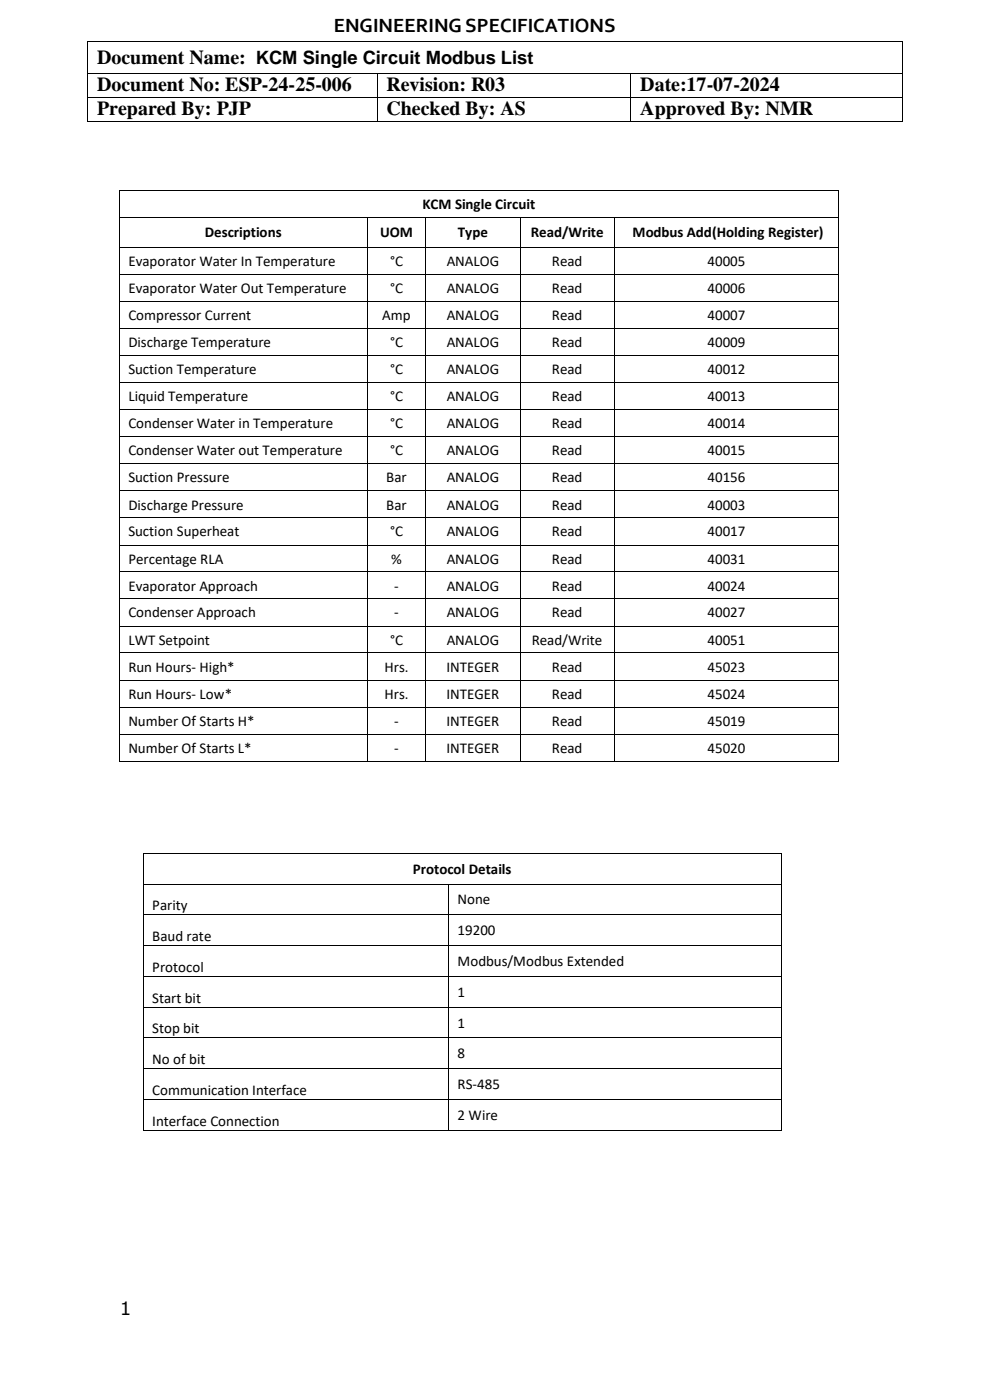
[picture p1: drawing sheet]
<svg xmlns="http://www.w3.org/2000/svg" width="210mm" height="297mm" viewBox="0 0 210 297" stroke-linecap="round" stroke-linejoin="round" font-family="sans-serif">
<defs><g id="words">
<g font-size="4.2">
<text x="70.8" y="6.8">ENGINEERINGSPECIFICATIONS</text>
<text x="20.6" y="13.6">Document Name: KCM Single Circuit Modbus List</text>
<text x="20.6" y="19.3">Document No: ESP-24-25-006</text>
<text x="82" y="19.3">Revision: R03</text>
<text x="135.8" y="19.3">Date:17-07-2024</text>
<text x="20.6" y="24.4">Prepared By: PJP</text>
<text x="82" y="24.4">Checked By: AS</text>
<text x="135.8" y="24.4">Approved By: NMR</text>
</g>
<text font-size="3.9" x="25.4" y="279">1</text>
<g font-size="3.2">
<text x="89.6" y="44.3">KCM Single Circuit</text>
<text x="43.4" y="50.4">Descriptions</text>
<text x="80.6" y="50.4">UOM</text>
<text x="97.1" y="50.4">Type</text>
<text x="112.6" y="50.4">Read/Write</text>
<text x="134.2" y="50.4">Modbus Add(Holding Register)</text>
<text x="27.2" y="56.5">Evaporator Water In Temperature</text>
<text x="82.7" y="56.5">°C</text>
<text x="94.8" y="56.5">ANALOG</text>
<text x="117.1" y="56.5">Read</text>
<text x="150.1" y="56.5">40005</text>
<text x="27.2" y="62.2">Evaporator Water Out Temperature</text>
<text x="82.7" y="62.2">°C</text>
<text x="94.8" y="62.2">ANALOG</text>
<text x="117.1" y="62.2">Read</text>
<text x="150.1" y="62.2">40006</text>
<text x="27.2" y="68">Compressor Current</text>
<text x="81.1" y="68">Amp</text>
<text x="94.8" y="68">ANALOG</text>
<text x="117.1" y="68">Read</text>
<text x="150.1" y="68">40007</text>
<text x="27.2" y="73.7">Discharge Temperature</text>
<text x="82.7" y="73.7">°C</text>
<text x="94.8" y="73.7">ANALOG</text>
<text x="117.1" y="73.7">Read</text>
<text x="150.1" y="73.7">40009</text>
<text x="27.2" y="79.4">Suction Temperature</text>
<text x="82.7" y="79.4">°C</text>
<text x="94.8" y="79.4">ANALOG</text>
<text x="117.1" y="79.4">Read</text>
<text x="150.1" y="79.4">40012</text>
<text x="27.2" y="85.1">Liquid Temperature</text>
<text x="82.7" y="85.1">°C</text>
<text x="94.8" y="85.1">ANALOG</text>
<text x="117.1" y="85.1">Read</text>
<text x="150.1" y="85.1">40013</text>
<text x="27.2" y="90.9">Condenser Water in Temperature</text>
<text x="82.7" y="90.9">°C</text>
<text x="94.8" y="90.9">ANALOG</text>
<text x="117.1" y="90.9">Read</text>
<text x="150.1" y="90.9">40014</text>
<text x="27.2" y="96.6">Condenser Water out Temperature</text>
<text x="82.7" y="96.6">°C</text>
<text x="94.8" y="96.6">ANALOG</text>
<text x="117.1" y="96.6">Read</text>
<text x="150.1" y="96.6">40015</text>
<text x="27.2" y="102.3">Suction Pressure</text>
<text x="81.9" y="102.3">Bar</text>
<text x="94.8" y="102.3">ANALOG</text>
<text x="117.1" y="102.3">Read</text>
<text x="150.1" y="102.3">40156</text>
<text x="27.2" y="108.1">Discharge Pressure</text>
<text x="27.2" y="113.8">Suction Superheat</text>
<text x="81.9" y="108.1">Bar</text>
<text x="82.7" y="113.8">°C</text>
<text x="94.8" y="108.1">ANALOG</text>
<text x="94.8" y="113.8">ANALOG</text>
<text x="117.1" y="108.1">Read</text>
<text x="117.1" y="113.8">Read</text>
<text x="150.1" y="108.1">40003</text>
<text x="150.1" y="113.8">40017</text>
<text x="27.2" y="119.6">Percentage RLA</text>
<text x="82.9" y="119.6">%</text>
<text x="94.8" y="119.6">ANALOG</text>
<text x="117.1" y="119.6">Read</text>
<text x="150.1" y="119.6">40031</text>
<text x="27.2" y="125.3">Evaporator Approach</text>
<text x="83.6" y="125.3">-</text>
<text x="94.8" y="125.3">ANALOG</text>
<text x="117.1" y="125.3">Read</text>
<text x="150.1" y="125.3">40024</text>
<text x="27.2" y="131">Condenser Approach</text>
<text x="83.6" y="131">-</text>
<text x="94.8" y="131">ANALOG</text>
<text x="117.1" y="131">Read</text>
<text x="150.1" y="131">40027</text>
<text x="27.2" y="136.8">LWT Setpoint</text>
<text x="82.7" y="136.8">°C</text>
<text x="94.8" y="136.8">ANALOG</text>
<text x="112.8" y="136.8">Read/Write</text>
<text x="150.1" y="136.8">40051</text>
<text x="27.2" y="142.5">Run Hours- High*</text>
<text x="81.6" y="142.5">Hrs.</text>
<text x="94.7" y="142.5">INTEGER</text>
<text x="117.1" y="142.5">Read</text>
<text x="150.1" y="142.5">45023</text>
<text x="27.2" y="148.2">Run Hours- Low*</text>
<text x="81.6" y="148.2">Hrs.</text>
<text x="94.7" y="148.2">INTEGER</text>
<text x="117.1" y="148.2">Read</text>
<text x="150.1" y="148.2">45024</text>
<text x="27.2" y="153.9">Number Of Starts H*</text>
<text x="83.6" y="153.9">-</text>
<text x="94.7" y="153.9">INTEGER</text>
<text x="117.1" y="153.9">Read</text>
<text x="150.1" y="153.9">45019</text>
<text x="27.2" y="159.7">Number Of Starts L*</text>
<text x="83.6" y="159.7">-</text>
<text x="94.7" y="159.7">INTEGER</text>
<text x="117.1" y="159.7">Read</text>
<text x="150.1" y="159.7">45020</text>
<text x="87.6" y="185.4">Protocol Details</text>
<text x="97.1" y="191.9">None</text>
<text x="32.3" y="193.1">Parity</text>
<text x="32.3" y="199.7">Baud rate</text>
<text x="97.1" y="198.4">19200</text>
<text x="32.3" y="206.2">Protocol</text>
<text x="97.1" y="205">Modbus/Modbus Extended</text>
<text x="32.3" y="212.7">Start bit</text>
<text x="97.1" y="211.5">1</text>
<text x="32.3" y="219.2">Stop bit</text>
<text x="97.1" y="218">1</text>
<text x="32.3" y="225.7">No of bit</text>
<text x="97.1" y="224.5">8</text>
<text x="32.3" y="232.3">Communication Interface</text>
<text x="97.1" y="231">RS-485</text>
<text x="32.3" y="238.8">Interface Connection</text>
<text x="97.1" y="237.6">2 Wire</text>
</g>
</g></defs>
<g fill="#000">
<path d="M18.5 8.7h.2v.1h-.2z" fill-rule="evenodd"/>
<path d="M18.5 8.7h.2v.1h-.2z" fill-rule="evenodd"/>
<path d="M18.5 15.6h.2v.1h-.2z" fill-rule="evenodd"/>
<path d="M79.9 15.6h.2v.1h-.2z" fill-rule="evenodd"/>
<path d="M133.8 15.6h.1v.1h-.1z" fill-rule="evenodd"/>
<path d="M191.3 8.7h.2v.1h-.2z" fill-rule="evenodd"/>
<path d="M191.3 8.7h.2v.1h-.2z" fill-rule="evenodd"/>
<path d="M191.3 15.6h.2v.1h-.2z" fill-rule="evenodd"/>
<path d="M18.5 20.6h.2v.2h-.2z" fill-rule="evenodd"/>
<path d="M18.5 25.7h.2v.1h-.2z" fill-rule="evenodd"/>
<path d="M18.5 25.7h.2v.1h-.2z" fill-rule="evenodd"/>
<path d="M79.9 20.6h.2v.2h-.2z" fill-rule="evenodd"/>
<path d="M79.9 25.7h.2v.1h-.2z" fill-rule="evenodd"/>
<path d="M133.8 20.6h.1v.2h-.1z" fill-rule="evenodd"/>
<path d="M133.8 25.7h.1v.1h-.1z" fill-rule="evenodd"/>
<path d="M191.3 20.6h.2v.2h-.2z" fill-rule="evenodd"/>
<path d="M191.3 25.7h.2v.1h-.2z" fill-rule="evenodd"/>
<path d="M191.3 25.7h.2v.1h-.2z" fill-rule="evenodd"/>
<path d="M25.2 40.3h.2v.1h-.2z" fill-rule="evenodd"/>
<path d="M25.2 40.3h.2v.1h-.2z" fill-rule="evenodd"/>
<path d="M25.2 46h.2v.2h-.2z" fill-rule="evenodd"/>
<path d="M25.2 52.5h.2v.1h-.2z" fill-rule="evenodd"/>
<path d="M25.2 58.2h.2v.1h-.2z" fill-rule="evenodd"/>
<path d="M77.8 46h.2v.2h-.2z" fill-rule="evenodd"/>
<path d="M77.8 52.5h.2v.1h-.2z" fill-rule="evenodd"/>
<path d="M77.8 58.2h.2v.1h-.2z" fill-rule="evenodd"/>
<path d="M90.3 46h.1v.2h-.1z" fill-rule="evenodd"/>
<path d="M90.3 52.5h.1v.1h-.1z" fill-rule="evenodd"/>
<path d="M90.3 58.2h.1v.1h-.1z" fill-rule="evenodd"/>
<path d="M110.3 46h.1v.2h-.1z" fill-rule="evenodd"/>
<path d="M110.3 52.5h.1v.1h-.1z" fill-rule="evenodd"/>
<path d="M110.3 58.2h.1v.1h-.1z" fill-rule="evenodd"/>
<path d="M130.3 46h.2v.2h-.2z" fill-rule="evenodd"/>
<path d="M130.3 52.5h.2v.1h-.2z" fill-rule="evenodd"/>
<path d="M130.3 58.2h.2v.1h-.2z" fill-rule="evenodd"/>
<path d="M177.8 40.3h.2v.1h-.2z" fill-rule="evenodd"/>
<path d="M177.8 40.3h.2v.1h-.2z" fill-rule="evenodd"/>
<path d="M177.8 46h.2v.2h-.2z" fill-rule="evenodd"/>
<path d="M177.8 52.5h.2v.1h-.2z" fill-rule="evenodd"/>
<path d="M177.8 58.2h.2v.1h-.2z" fill-rule="evenodd"/>
<path d="M25.2 63.9h.2v.2h-.2z" fill-rule="evenodd"/>
<path d="M25.2 69.6h.2v.2h-.2z" fill-rule="evenodd"/>
<path d="M25.2 75.4h.2v.2h-.2z" fill-rule="evenodd"/>
<path d="M77.8 63.9h.2v.2h-.2z" fill-rule="evenodd"/>
<path d="M77.8 69.6h.2v.2h-.2z" fill-rule="evenodd"/>
<path d="M77.8 75.4h.2v.2h-.2z" fill-rule="evenodd"/>
<path d="M90.3 63.9h.1v.2h-.1z" fill-rule="evenodd"/>
<path d="M90.3 69.6h.1v.2h-.1z" fill-rule="evenodd"/>
<path d="M90.3 75.4h.1v.2h-.1z" fill-rule="evenodd"/>
<path d="M110.3 63.9h.1v.2h-.1z" fill-rule="evenodd"/>
<path d="M110.3 69.6h.1v.2h-.1z" fill-rule="evenodd"/>
<path d="M110.3 75.4h.1v.2h-.1z" fill-rule="evenodd"/>
<path d="M130.3 63.9h.2v.2h-.2z" fill-rule="evenodd"/>
<path d="M130.3 69.6h.2v.2h-.2z" fill-rule="evenodd"/>
<path d="M130.3 75.4h.2v.2h-.2z" fill-rule="evenodd"/>
<path d="M177.8 63.9h.2v.2h-.2z" fill-rule="evenodd"/>
<path d="M177.8 69.6h.2v.2h-.2z" fill-rule="evenodd"/>
<path d="M177.8 75.4h.2v.2h-.2z" fill-rule="evenodd"/>
<path d="M25.2 81.1h.2v.2h-.2z" fill-rule="evenodd"/>
<path d="M25.2 86.8h.2v.2h-.2z" fill-rule="evenodd"/>
<path d="M25.2 92.6h.2v.2h-.2z" fill-rule="evenodd"/>
<path d="M25.2 98.3h.2v.2h-.2z" fill-rule="evenodd"/>
<path d="M77.8 81.1h.2v.2h-.2z" fill-rule="evenodd"/>
<path d="M77.8 86.8h.2v.2h-.2z" fill-rule="evenodd"/>
<path d="M77.8 92.6h.2v.2h-.2z" fill-rule="evenodd"/>
<path d="M77.8 98.3h.2v.2h-.2z" fill-rule="evenodd"/>
<path d="M90.3 81.1h.1v.2h-.1z" fill-rule="evenodd"/>
<path d="M90.3 86.8h.1v.2h-.1z" fill-rule="evenodd"/>
<path d="M90.3 92.6h.1v.2h-.1z" fill-rule="evenodd"/>
<path d="M90.3 98.3h.1v.2h-.1z" fill-rule="evenodd"/>
<path d="M110.3 81.1h.1v.2h-.1z" fill-rule="evenodd"/>
<path d="M110.3 86.8h.1v.2h-.1z" fill-rule="evenodd"/>
<path d="M110.3 92.6h.1v.2h-.1z" fill-rule="evenodd"/>
<path d="M110.3 98.3h.1v.2h-.1z" fill-rule="evenodd"/>
<path d="M130.3 81.1h.2v.2h-.2z" fill-rule="evenodd"/>
<path d="M130.3 86.8h.2v.2h-.2z" fill-rule="evenodd"/>
<path d="M130.3 92.6h.2v.2h-.2z" fill-rule="evenodd"/>
<path d="M130.3 98.3h.2v.2h-.2z" fill-rule="evenodd"/>
<path d="M177.8 81.1h.2v.2h-.2z" fill-rule="evenodd"/>
<path d="M177.8 86.8h.2v.2h-.2z" fill-rule="evenodd"/>
<path d="M177.8 92.6h.2v.2h-.2z" fill-rule="evenodd"/>
<path d="M177.8 98.3h.2v.2h-.2z" fill-rule="evenodd"/>
<path d="M25.2 104.1h.2v.1h-.2z" fill-rule="evenodd"/>
<path d="M25.2 109.8h.2v.2h-.2z" fill-rule="evenodd"/>
<path d="M25.2 115.5h.2v.2h-.2z" fill-rule="evenodd"/>
<path d="M77.8 104.1h.2v.1h-.2z" fill-rule="evenodd"/>
<path d="M77.8 109.8h.2v.2h-.2z" fill-rule="evenodd"/>
<path d="M77.8 115.5h.2v.2h-.2z" fill-rule="evenodd"/>
<path d="M90.3 104.1h.1v.1h-.1z" fill-rule="evenodd"/>
<path d="M90.3 109.8h.1v.2h-.1z" fill-rule="evenodd"/>
<path d="M90.3 115.5h.1v.2h-.1z" fill-rule="evenodd"/>
<path d="M110.3 104.1h.1v.1h-.1z" fill-rule="evenodd"/>
<path d="M110.3 109.8h.1v.2h-.1z" fill-rule="evenodd"/>
<path d="M110.3 115.5h.1v.2h-.1z" fill-rule="evenodd"/>
<path d="M130.3 104.1h.2v.1h-.2z" fill-rule="evenodd"/>
<path d="M130.3 109.8h.2v.2h-.2z" fill-rule="evenodd"/>
<path d="M130.3 115.5h.2v.2h-.2z" fill-rule="evenodd"/>
<path d="M177.8 104.1h.2v.1h-.2z" fill-rule="evenodd"/>
<path d="M177.8 109.8h.2v.2h-.2z" fill-rule="evenodd"/>
<path d="M177.8 115.5h.2v.2h-.2z" fill-rule="evenodd"/>
<path d="M25.2 121.3h.2v.1h-.2z" fill-rule="evenodd"/>
<path d="M25.2 127h.2v.1h-.2z" fill-rule="evenodd"/>
<path d="M25.2 132.7h.2v.2h-.2z" fill-rule="evenodd"/>
<path d="M25.2 138.4h.2v.2h-.2z" fill-rule="evenodd"/>
<path d="M77.8 121.3h.2v.1h-.2z" fill-rule="evenodd"/>
<path d="M77.8 127h.2v.1h-.2z" fill-rule="evenodd"/>
<path d="M77.8 132.7h.2v.2h-.2z" fill-rule="evenodd"/>
<path d="M77.8 138.4h.2v.2h-.2z" fill-rule="evenodd"/>
<path d="M90.3 121.3h.1v.1h-.1z" fill-rule="evenodd"/>
<path d="M90.3 127h.1v.1h-.1z" fill-rule="evenodd"/>
<path d="M90.3 132.7h.1v.2h-.1z" fill-rule="evenodd"/>
<path d="M90.3 138.4h.1v.2h-.1z" fill-rule="evenodd"/>
<path d="M110.3 121.3h.1v.1h-.1z" fill-rule="evenodd"/>
<path d="M110.3 127h.1v.1h-.1z" fill-rule="evenodd"/>
<path d="M110.3 132.7h.1v.2h-.1z" fill-rule="evenodd"/>
<path d="M110.3 138.4h.1v.2h-.1z" fill-rule="evenodd"/>
<path d="M130.3 121.3h.2v.1h-.2z" fill-rule="evenodd"/>
<path d="M130.3 127h.2v.1h-.2z" fill-rule="evenodd"/>
<path d="M130.3 132.7h.2v.2h-.2z" fill-rule="evenodd"/>
<path d="M130.3 138.4h.2v.2h-.2z" fill-rule="evenodd"/>
<path d="M177.8 121.3h.2v.1h-.2z" fill-rule="evenodd"/>
<path d="M177.8 127h.2v.1h-.2z" fill-rule="evenodd"/>
<path d="M177.8 132.7h.2v.2h-.2z" fill-rule="evenodd"/>
<path d="M177.8 138.4h.2v.2h-.2z" fill-rule="evenodd"/>
<path d="M25.2 144.2h.2v.2h-.2z" fill-rule="evenodd"/>
<path d="M25.2 149.9h.2v.2h-.2z" fill-rule="evenodd"/>
<path d="M25.2 155.6h.2v.2h-.2z" fill-rule="evenodd"/>
<path d="M77.8 144.2h.2v.2h-.2z" fill-rule="evenodd"/>
<path d="M77.8 149.9h.2v.2h-.2z" fill-rule="evenodd"/>
<path d="M77.8 155.6h.2v.2h-.2z" fill-rule="evenodd"/>
<path d="M90.3 144.2h.1v.2h-.1z" fill-rule="evenodd"/>
<path d="M90.3 149.9h.1v.2h-.1z" fill-rule="evenodd"/>
<path d="M90.3 155.6h.1v.2h-.1z" fill-rule="evenodd"/>
<path d="M110.3 144.2h.1v.2h-.1z" fill-rule="evenodd"/>
<path d="M110.3 149.9h.1v.2h-.1z" fill-rule="evenodd"/>
<path d="M110.3 155.6h.1v.2h-.1z" fill-rule="evenodd"/>
<path d="M130.3 144.2h.2v.2h-.2z" fill-rule="evenodd"/>
<path d="M130.3 149.9h.2v.2h-.2z" fill-rule="evenodd"/>
<path d="M130.3 155.6h.2v.2h-.2z" fill-rule="evenodd"/>
<path d="M177.8 144.2h.2v.2h-.2z" fill-rule="evenodd"/>
<path d="M177.8 149.9h.2v.2h-.2z" fill-rule="evenodd"/>
<path d="M177.8 155.6h.2v.2h-.2z" fill-rule="evenodd"/>
<path d="M25.2 161.4h.2v.2h-.2z" fill-rule="evenodd"/>
<path d="M25.2 161.4h.2v.2h-.2z" fill-rule="evenodd"/>
<path d="M77.8 161.4h.2v.2h-.2z" fill-rule="evenodd"/>
<path d="M90.3 161.4h.1v.2h-.1z" fill-rule="evenodd"/>
<path d="M110.3 161.4h.1v.2h-.1z" fill-rule="evenodd"/>
<path d="M130.3 161.4h.2v.2h-.2z" fill-rule="evenodd"/>
<path d="M177.8 161.4h.2v.2h-.2z" fill-rule="evenodd"/>
<path d="M177.8 161.4h.2v.2h-.2z" fill-rule="evenodd"/>
<path d="M30.3 181h.2v.1h-.2z" fill-rule="evenodd"/>
<path d="M30.3 181h.2v.1h-.2z" fill-rule="evenodd"/>
<path d="M30.3 187.5h.2v.1h-.2z" fill-rule="evenodd"/>
<path d="M30.3 194h.2v.2h-.2z" fill-rule="evenodd"/>
<path d="M95.1 187.5h.2v.1h-.2z" fill-rule="evenodd"/>
<path d="M95.1 194h.2v.2h-.2z" fill-rule="evenodd"/>
<path d="M165.7 181h.2v.1h-.2z" fill-rule="evenodd"/>
<path d="M165.7 181h.2v.1h-.2z" fill-rule="evenodd"/>
<path d="M165.7 187.5h.2v.1h-.2z" fill-rule="evenodd"/>
<path d="M165.7 194h.2v.2h-.2z" fill-rule="evenodd"/>
<path d="M30.3 200.5h.2v.2h-.2z" fill-rule="evenodd"/>
<path d="M30.3 207h.2v.2h-.2z" fill-rule="evenodd"/>
<path d="M30.3 213.6h.2v.2h-.2z" fill-rule="evenodd"/>
<path d="M95.1 200.5h.2v.2h-.2z" fill-rule="evenodd"/>
<path d="M95.1 207h.2v.2h-.2z" fill-rule="evenodd"/>
<path d="M95.1 213.6h.2v.2h-.2z" fill-rule="evenodd"/>
<path d="M165.7 200.5h.2v.2h-.2z" fill-rule="evenodd"/>
<path d="M165.7 207h.2v.2h-.2z" fill-rule="evenodd"/>
<path d="M165.7 213.6h.2v.2h-.2z" fill-rule="evenodd"/>
<path d="M30.3 220.1h.2v.2h-.2z" fill-rule="evenodd"/>
<path d="M30.3 226.6h.2v.2h-.2z" fill-rule="evenodd"/>
<path d="M30.3 233.2h.2v.1h-.2z" fill-rule="evenodd"/>
<path d="M30.3 239.7h.2v.2h-.2z" fill-rule="evenodd"/>
<path d="M30.3 239.7h.2v.2h-.2z" fill-rule="evenodd"/>
<path d="M95.1 220.1h.2v.2h-.2z" fill-rule="evenodd"/>
<path d="M95.1 226.6h.2v.2h-.2z" fill-rule="evenodd"/>
<path d="M95.1 233.2h.2v.1h-.2z" fill-rule="evenodd"/>
<path d="M95.1 239.7h.2v.2h-.2z" fill-rule="evenodd"/>
<path d="M165.7 220.1h.2v.2h-.2z" fill-rule="evenodd"/>
<path d="M165.7 226.6h.2v.2h-.2z" fill-rule="evenodd"/>
<path d="M165.7 233.2h.2v.1h-.2z" fill-rule="evenodd"/>
<path d="M165.7 239.7h.2v.2h-.2z" fill-rule="evenodd"/>
<path d="M165.7 239.7h.2v.2h-.2z" fill-rule="evenodd"/>
</g>
<g fill="none" stroke="#000" stroke-width=".21">
<path d="M18.6 8.8v6.8M18.6 15.7v4.9M18.7 8.8h172.6M18.7 15.7h61.2M80 15.7v4.9M80.1 15.7h53.7M133.8 15.7v4.9M133.9 15.7h57.4M191.4 8.8v6.8M191.4 15.7v4.9M18.6 20.8v4.9M18.7 20.7h61.2"/>
<path d="M18.7 25.7h61.2M80 20.8v4.9M80.1 20.7h53.7M80.1 25.7h53.7M133.8 20.8v4.9M133.9 20.7h57.4M133.9 25.7h57.4M191.4 20.8v4.9M25.3 40.4v5.6M25.3 46.2v6.3M25.3 52.6v5.6M25.3 58.3v5.6"/>
<path d="M25.4 40.4h152.4M25.4 46.1h52.4M25.4 52.5h52.4M25.4 58.3h52.4M77.9 46.2v6.3M77.9 52.6v5.6M77.9 58.3v5.6M78 46.1h12.3M78 52.5h12.3M78 58.3h12.3M90.4 46.2v6.3M90.4 52.6v5.6"/>
<path d="M90.4 58.3v5.6M90.4 46.1h19.9M90.4 52.5h19.9M90.4 58.3h19.9M110.3 46.2v6.3M110.3 52.6v5.6M110.3 58.3v5.6M110.4 46.1h19.9M110.4 52.5h19.9M110.4 58.3h19.9M130.4 46.2v6.3M130.4 52.6v5.6"/>
<path d="M130.4 58.3v5.6M130.5 46.1h47.3M130.5 52.5h47.3M130.5 58.3h47.3M177.9 40.4v5.6M177.9 46.2v6.3M177.9 52.6v5.6M177.9 58.3v5.6M25.3 64.1v5.5M25.3 69.8v5.6M25.3 75.6v5.5M25.4 64h52.4"/>
<path d="M25.4 69.7h52.4M25.4 75.5h52.4M77.9 64.1v5.5M77.9 69.8v5.6M77.9 75.6v5.5M78 64h12.3M78 69.7h12.3M78 75.5h12.3M90.4 64.1v5.5M90.4 69.8v5.6M90.4 75.6v5.5M90.4 64h19.9"/>
<path d="M90.4 69.7h19.9M90.4 75.5h19.9M110.3 64.1v5.5M110.3 69.8v5.6M110.3 75.6v5.5M110.4 64h19.9M110.4 69.7h19.9M110.4 75.5h19.9M130.4 64.1v5.5M130.4 69.8v5.6M130.4 75.6v5.5M130.5 64h47.3"/>
<path d="M130.5 69.7h47.3M130.5 75.5h47.3M177.9 64.1v5.5M177.9 69.8v5.6M177.9 75.6v5.5M25.3 81.3v5.5M25.3 87v5.6M25.3 92.8v5.5M25.3 98.5v5.6M25.4 81.2h52.4M25.4 86.9h52.4M25.4 92.7h52.4"/>
<path d="M25.4 98.4h52.4M77.9 81.3v5.5M77.9 87v5.6M77.9 92.8v5.5M77.9 98.5v5.6M78 81.2h12.3M78 86.9h12.3M78 92.7h12.3M78 98.4h12.3M90.4 81.3v5.5M90.4 87v5.6M90.4 92.8v5.5"/>
<path d="M90.4 98.5v5.6M90.4 81.2h19.9M90.4 86.9h19.9M90.4 92.7h19.9M90.4 98.4h19.9M110.3 81.3v5.5M110.3 87v5.6M110.3 92.8v5.5M110.3 98.5v5.6M110.4 81.2h19.9M110.4 86.9h19.9M110.4 92.7h19.9"/>
<path d="M110.4 98.4h19.9M130.4 81.3v5.5M130.4 87v5.6M130.4 92.8v5.5M130.4 98.5v5.6M130.5 81.2h47.3M130.5 86.9h47.3M130.5 92.7h47.3M130.5 98.4h47.3M177.9 81.3v5.5M177.9 87v5.6M177.9 92.8v5.5"/>
<path d="M177.9 98.5v5.6M25.3 104.2v5.6M25.3 110v5.5M25.3 115.7v5.6M25.4 104.2h52.4M25.4 109.9h52.4M25.4 115.6h52.4M77.9 104.2v5.6M77.9 110v5.5M77.9 115.7v5.6M78 104.2h12.3M78 109.9h12.3"/>
<path d="M78 115.6h12.3M90.4 104.2v5.6M90.4 110v5.5M90.4 115.7v5.6M90.4 104.2h19.9M90.4 109.9h19.9M90.4 115.6h19.9M110.3 104.2v5.6M110.3 110v5.5M110.3 115.7v5.6M110.4 104.2h19.9M110.4 109.9h19.9"/>
<path d="M110.4 115.6h19.9M130.4 104.2v5.6M130.4 110v5.5M130.4 115.7v5.6M130.5 104.2h47.3M130.5 109.9h47.3M130.5 115.6h47.3M177.9 104.2v5.6M177.9 110v5.5M177.9 115.7v5.6M25.3 121.4v5.6M25.3 127.1v5.6"/>
<path d="M25.3 132.9v5.5M25.3 138.6v5.6M25.4 121.3h52.4M25.4 127.1h52.4M25.4 132.8h52.4M25.4 138.5h52.4M77.9 121.4v5.6M77.9 127.1v5.6M77.9 132.9v5.5M77.9 138.6v5.6M78 121.3h12.3M78 127.1h12.3"/>
<path d="M78 132.8h12.3M78 138.5h12.3M90.4 121.4v5.6M90.4 127.1v5.6M90.4 132.9v5.5M90.4 138.6v5.6M90.4 121.3h19.9M90.4 127.1h19.9M90.4 132.8h19.9M90.4 138.5h19.9M110.3 121.4v5.6M110.3 127.1v5.6"/>
<path d="M110.3 132.9v5.5M110.3 138.6v5.6M110.4 121.3h19.9M110.4 127.1h19.9M110.4 132.8h19.9M110.4 138.5h19.9M130.4 121.4v5.6M130.4 127.1v5.6M130.4 132.9v5.5M130.4 138.6v5.6M130.5 121.3h47.3M130.5 127.1h47.3"/>
<path d="M130.5 132.8h47.3M130.5 138.5h47.3M177.9 121.4v5.6M177.9 127.1v5.6M177.9 132.9v5.5M177.9 138.6v5.6M25.3 144.4v5.5M25.3 150.1v5.5M25.3 155.8v5.6M25.4 144.3h52.4M25.4 150h52.4M25.4 155.7h52.4"/>
<path d="M77.9 144.4v5.5M77.9 150.1v5.5M77.9 155.8v5.6M78 144.3h12.3M78 150h12.3M78 155.7h12.3M90.4 144.4v5.5M90.4 150.1v5.5M90.4 155.8v5.6M90.4 144.3h19.9M90.4 150h19.9M90.4 155.7h19.9"/>
<path d="M110.3 144.4v5.5M110.3 150.1v5.5M110.3 155.8v5.6M110.4 144.3h19.9M110.4 150h19.9M110.4 155.7h19.9M130.4 144.4v5.5M130.4 150.1v5.5M130.4 155.8v5.6M130.5 144.3h47.3M130.5 150h47.3M130.5 155.7h47.3"/>
<path d="M177.9 144.4v5.5M177.9 150.1v5.5M177.9 155.8v5.6M25.4 161.5h52.4M78 161.5h12.3M90.4 161.5h19.9M110.4 161.5h19.9M130.5 161.5h47.3M30.4 181.1v6.4M30.4 187.6v6.4M30.4 194.2v6.3M30.5 181h135.2"/>
<path d="M30.5 187.6h64.6M30.5 194.1h64.6M95.2 187.6v6.4M95.2 194.2v6.3M95.3 187.6h70.4M95.3 194.1h70.4M165.8 181.1v6.4M165.8 187.6v6.4M165.8 194.2v6.3M30.4 200.7v6.3M30.4 207.2v6.4M30.4 213.8v6.3"/>
<path d="M30.5 200.6h64.6M30.5 207.1h64.6M30.5 213.7h64.6M95.2 200.7v6.3M95.2 207.2v6.4M95.2 213.8v6.3M95.3 200.6h70.4M95.3 207.1h70.4M95.3 213.7h70.4M165.8 200.7v6.3M165.8 207.2v6.4M165.8 213.8v6.3"/>
<path d="M30.4 220.3v6.3M30.4 226.8v6.4M30.4 233.3v6.4M30.5 220.2h64.6M30.5 226.7h64.6M30.5 233.2h64.6M30.5 239.8h64.6M95.2 220.3v6.3M95.2 226.8v6.4M95.2 233.3v6.4M95.3 220.2h70.4M95.3 226.7h70.4"/>
<path d="M95.3 233.2h70.4M95.3 239.8h70.4M165.8 220.3v6.3M165.8 226.8v6.4M165.8 233.3v6.4"/>
</g>
<use href="#words"/>
</svg>
